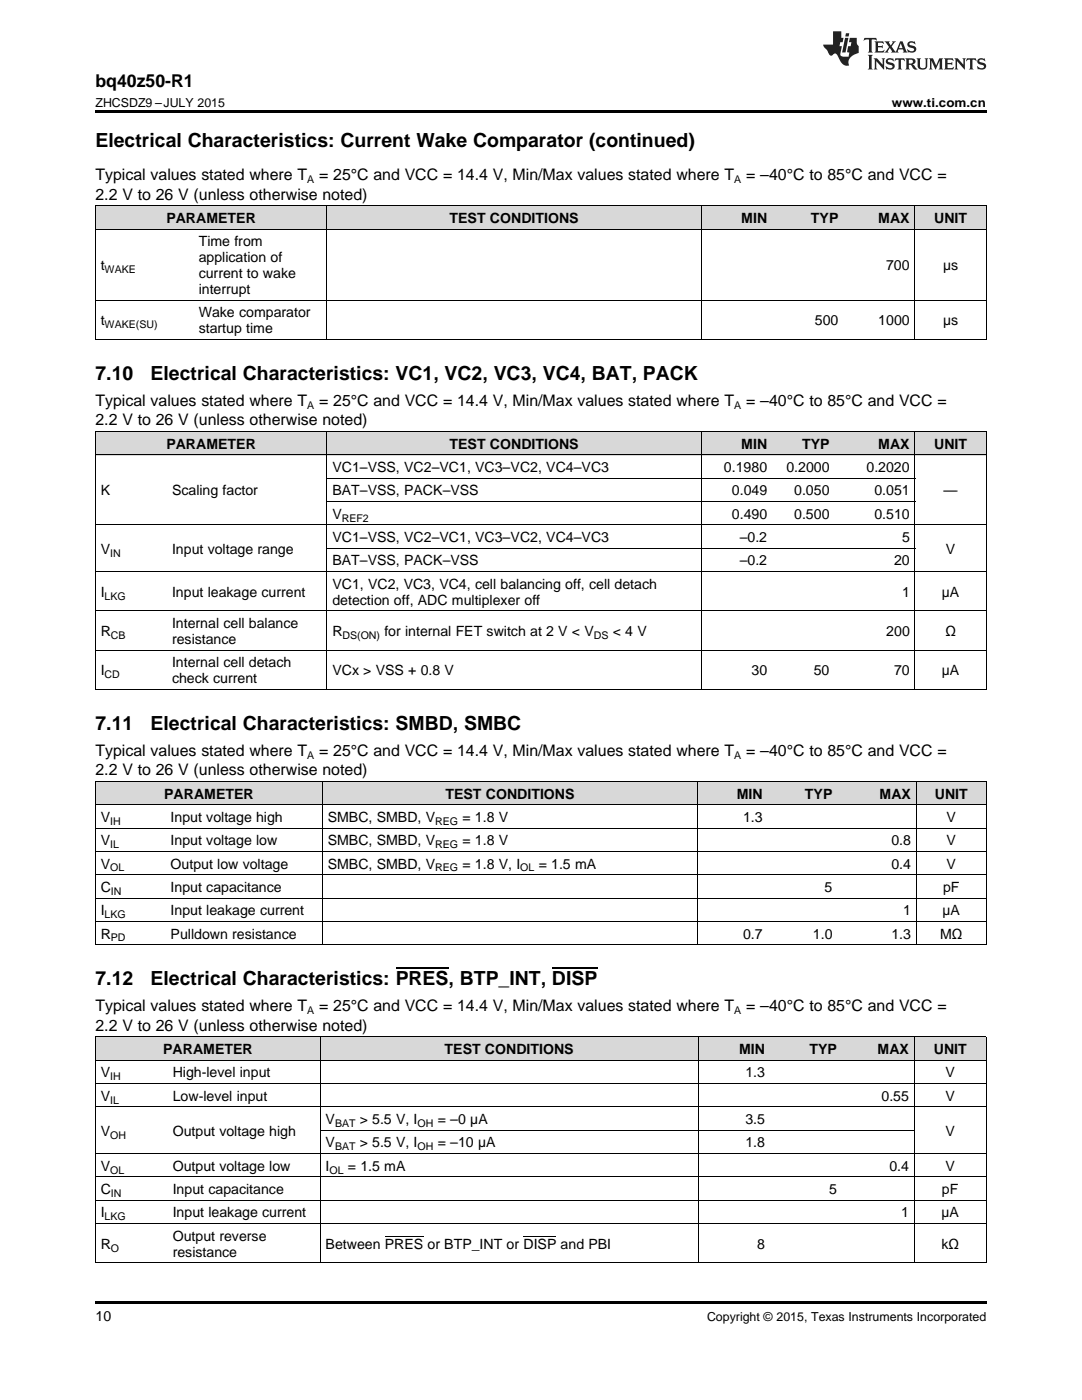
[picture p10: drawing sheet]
<svg xmlns="http://www.w3.org/2000/svg" width="216mm" height="279mm" viewBox="0 0 216 279" stroke-linecap="round" stroke-linejoin="round" font-family="sans-serif">
<defs><g id="words">
<g font-size="3.9">
<text x="19" y="29.3">Electrical Characteristics: Current Wake Comparator (continued)</text>
<text x="19" y="75.9">7.10</text>
<text x="30.1" y="75.9">Electrical Characteristics: VC1, VC2, VC3, VC4, BAT, PACK</text>
<text x="19" y="145.7">7.11</text>
<text x="30.1" y="145.7">Electrical Characteristics: SMBD, SMBC</text>
<text x="19" y="196.7">7.12</text>
<text x="30.1" y="196.7">Electrical Characteristics: PRES, BTP_INT, DISP</text>
</g>
<text font-size="3.5" x="19" y="17.3">bq40z50-R1</text>
<g font-size="3.2">
<text x="19" y="36">Typical values stated where T</text>
<text x="63.7" y="36">= 25°C and VCC = 14.4 V, Min/Max values stated where T</text>
<text x="148.9" y="36">= –40°C to 85°C and VCC =</text>
<text x="19" y="39.9">2.2 V to 26 V (unless otherwise noted)</text>
<text x="19" y="81">Typical values stated where T</text>
<text x="63.7" y="81">= 25°C and VCC = 14.4 V, Min/Max values stated where T</text>
<text x="148.9" y="81">= –40°C to 85°C and VCC =</text>
<text x="19" y="84.9">2.2 V to 26 V (unless otherwise noted)</text>
<text x="19" y="150.8">Typical values stated where T</text>
<text x="19" y="154.7">2.2 V to 26 V (unless otherwise noted)</text>
<text x="63.7" y="150.8">= 25°C and VCC = 14.4 V, Min/Max values stated where T</text>
<text x="148.9" y="150.8">= –40°C to 85°C and VCC =</text>
<text x="19" y="201.8">Typical values stated where T</text>
<text x="63.7" y="201.8">= 25°C and VCC = 14.4 V, Min/Max values stated where T</text>
<text x="148.9" y="201.8">= –40°C to 85°C and VCC =</text>
<text x="19" y="205.7">2.2 V to 26 V (unless otherwise noted)</text>
</g>
<g font-size="2.8">
<text x="33.2" y="44.5">PARAMETER</text>
<text x="89.7" y="44.5">TEST CONDITIONS</text>
<text x="147.9" y="44.5">MIN</text>
<text x="161.8" y="44.5">TYP</text>
<text x="175.3" y="44.5">MAX</text>
<text x="186.4" y="44.5">UNIT</text>
<text x="20.1" y="53.9">t</text>
<text x="39.7" y="49.2">Time from</text>
<text x="39.7" y="52.4">application of</text>
<text x="176.8" y="53.9">700</text>
<text x="188.2" y="53.9">µs</text>
<text x="39.7" y="55.5">current to wake</text>
<text x="39.7" y="58.7">interrupt</text>
<text x="20.1" y="64.9">t</text>
<text x="39.7" y="63.4">Wake comparator</text>
<text x="162.6" y="64.9">500</text>
<text x="175.3" y="64.9">1000</text>
<text x="188.2" y="64.9">µs</text>
<text x="39.7" y="66.5">startup time</text>
<text x="33.2" y="89.6">PARAMETER</text>
<text x="89.7" y="89.6">TEST CONDITIONS</text>
<text x="147.9" y="89.6">MIN</text>
<text x="160.1" y="89.6">TYP</text>
<text x="175.3" y="89.6">MAX</text>
<text x="186.4" y="89.6">UNIT</text>
<text x="66.3" y="94.2">VC1–VSS, VC2–VC1, VC3–VC2, VC4–VC3</text>
<text x="144.5" y="94.2">0.1980</text>
<text x="156.9" y="94.2">0.2000</text>
<text x="172.9" y="94.2">0.2020</text>
<text x="20.1" y="98.9">K</text>
<text x="34.3" y="98.9">Scaling factor</text>
<text x="66.3" y="98.9">BAT–VSS, PACK–VSS</text>
<text x="146" y="98.9">0.049</text>
<text x="158.5" y="98.9">0.050</text>
<text x="174.5" y="98.9">0.051</text>
<text x="188.3" y="98.9">—</text>
<text x="66.3" y="103.5">V</text>
<text x="146" y="103.5">0.490</text>
<text x="158.5" y="103.5">0.500</text>
<text x="174.5" y="103.5">0.510</text>
<text x="20.1" y="110.5">V</text>
<text x="34.3" y="110.5">Input voltage range</text>
<text x="66.3" y="108.2">VC1–VSS, VC2–VC1, VC3–VC2, VC4–VC3</text>
<text x="66.3" y="112.9">BAT–VSS, PACK–VSS</text>
<text x="147.6" y="108.2">–0.2</text>
<text x="147.6" y="112.9">–0.2</text>
<text x="178.4" y="112.9">20</text>
<text x="180" y="108.2">5</text>
<text x="188.7" y="110.5">V</text>
<text x="20.1" y="119.1">I</text>
<text x="34.3" y="119.1">Input leakage current</text>
<text x="66.3" y="117.5">VC1, VC2, VC3, VC4, cell balancing off, cell detach</text>
<text x="180" y="119.1">1</text>
<text x="187.9" y="119.1">µA</text>
<text x="34.3" y="125.3">Internal cell balance</text>
<text x="66.3" y="120.7">detection off, ADC multiplexer off</text>
<text x="20.1" y="126.9">R</text>
<text x="34.3" y="128.5">resistance</text>
<text x="66.3" y="126.9">R</text>
<text x="76.7" y="126.9">for internal FET switch at 2 V &lt; V</text>
<text x="122.3" y="126.9">&lt; 4 V</text>
<text x="176.8" y="126.9">200</text>
<text x="188.6" y="126.9">Ω</text>
<text x="20.1" y="134.8">I</text>
<text x="34.3" y="133.2">Internal cell detach</text>
<text x="34.3" y="136.3">check current</text>
<text x="66.3" y="134.8">VCx &gt; VSS + 0.8 V</text>
<text x="150" y="134.8">30</text>
<text x="162.4" y="134.8">50</text>
<text x="178.4" y="134.8">70</text>
<text x="187.9" y="134.8">µA</text>
<text x="32.8" y="159.4">PARAMETER</text>
<text x="88.9" y="159.4">TEST CONDITIONS</text>
<text x="147" y="159.4">MIN</text>
<text x="160.6" y="159.4">TYP</text>
<text x="175.5" y="159.4">MAX</text>
<text x="186.5" y="159.4">UNIT</text>
<text x="20.1" y="164">V</text>
<text x="34" y="164">Input voltage high</text>
<text x="65.4" y="164">SMBC, SMBD, V</text>
<text x="92.3" y="164">= 1.8 V</text>
<text x="148.3" y="164">1.3</text>
<text x="188.9" y="164">V</text>
<text x="20.1" y="168.7">V</text>
<text x="20.1" y="173.4">V</text>
<text x="34" y="168.7">Input voltage low</text>
<text x="34" y="173.4">Output low voltage</text>
<text x="65.4" y="168.7">SMBC, SMBD, V</text>
<text x="65.4" y="173.4">SMBC, SMBD, V</text>
<text x="92.3" y="168.7">= 1.8 V</text>
<text x="92.3" y="173.4">= 1.8 V, I</text>
<text x="107.5" y="173.4">= 1.5 mA</text>
<text x="177.9" y="168.7">0.8</text>
<text x="177.9" y="173.4">0.4</text>
<text x="188.9" y="168.7">V</text>
<text x="188.9" y="173.4">V</text>
<text x="20.1" y="178">C</text>
<text x="34" y="178">Input capacitance</text>
<text x="164.5" y="178">5</text>
<text x="188.2" y="178">pF</text>
<text x="20.1" y="182.7">I</text>
<text x="34" y="182.7">Input leakage current</text>
<text x="180.2" y="182.7">1</text>
<text x="188.1" y="182.7">µA</text>
<text x="20.1" y="187.3">R</text>
<text x="34" y="187.3">Pulldown resistance</text>
<text x="148.3" y="187.3">0.7</text>
<text x="162.2" y="187.3">1.0</text>
<text x="177.9" y="187.3">1.3</text>
<text x="187.6" y="187.3">MΩ</text>
<text x="20.1" y="215">V</text>
<text x="32.6" y="210.4">PARAMETER</text>
<text x="34.5" y="215">High-level input</text>
<text x="88.7" y="210.4">TEST CONDITIONS</text>
<text x="147.5" y="210.4">MIN</text>
<text x="148.7" y="215">1.3</text>
<text x="161.5" y="210.4">TYP</text>
<text x="175.1" y="210.4">MAX</text>
<text x="186.3" y="210.4">UNIT</text>
<text x="188.7" y="215">V</text>
<text x="20.1" y="219.7">V</text>
<text x="34.5" y="219.7">Low-level input</text>
<text x="175.9" y="219.7">0.55</text>
<text x="188.7" y="219.7">V</text>
<text x="20.1" y="226.7">V</text>
<text x="34.5" y="226.7">Output voltage high</text>
<text x="65" y="224.3">V</text>
<text x="71.8" y="224.3">&gt; 5.5 V, I</text>
<text x="87.3" y="224.3">= –0 µA</text>
<text x="148.7" y="224.3">3.5</text>
<text x="188.7" y="226.7">V</text>
<text x="20.1" y="233.6">V</text>
<text x="34.5" y="233.6">Output voltage low</text>
<text x="65" y="229">V</text>
<text x="65" y="233.6">I</text>
<text x="69.4" y="233.6">= 1.5 mA</text>
<text x="71.8" y="229">&gt; 5.5 V, I</text>
<text x="87.3" y="229">= –10 µA</text>
<text x="148.7" y="229">1.8</text>
<text x="177.5" y="233.6">0.4</text>
<text x="188.7" y="233.6">V</text>
<text x="20.1" y="238.3">C</text>
<text x="34.5" y="238.3">Input capacitance</text>
<text x="165.5" y="238.3">5</text>
<text x="188" y="238.3">pF</text>
<text x="20.1" y="243">I</text>
<text x="34.5" y="243">Input leakage current</text>
<text x="179.8" y="243">1</text>
<text x="187.9" y="243">µA</text>
<text x="20.1" y="249.2">R</text>
<text x="34.5" y="247.6">Output reverse</text>
<text x="34.5" y="250.8">resistance</text>
<text x="65" y="249.2">Between PRES or BTP_INT or DISP and PBI</text>
<text x="151.1" y="249.2">8</text>
<text x="187.9" y="249.2">kΩ</text>
<text x="19" y="263.6">10</text>
</g>
<g font-size="2.5">
<text x="19" y="21.4">ZHCSDZ9 –JULY 2015</text>
<text x="178" y="21.4">www.ti.com.cn</text>
<text x="141.1" y="263.6">Copyright © 2015, Texas Instruments Incorporated</text>
</g>
<g font-size="2.1">
<text x="61.3" y="36.6">A</text>
<text x="146.5" y="36.6">A</text>
<text x="20.9" y="54.5">WAKE</text>
<text x="20.9" y="65.5">WAKE(SU)</text>
<text x="61.3" y="81.7">A</text>
<text x="146.5" y="81.7">A</text>
<text x="68.2" y="104.1">REF2</text>
<text x="22" y="111.1">IN</text>
<text x="20.9" y="119.7">LKG</text>
<text x="22.1" y="127.5">CB</text>
<text x="68.3" y="127.5">DS(ON)</text>
<text x="118.5" y="127.5">DS</text>
<text x="20.9" y="135.3">CD</text>
<text x="61.3" y="151.5">A</text>
<text x="146.5" y="151.5">A</text>
<text x="22" y="164.6">IH</text>
<text x="86.9" y="164.6">REG</text>
<text x="22" y="169.3">IL</text>
<text x="22" y="173.9">OL</text>
<text x="86.9" y="169.3">REG</text>
<text x="86.9" y="173.9">REG</text>
<text x="103.8" y="173.9">OL</text>
<text x="22.1" y="178.6">IN</text>
<text x="20.9" y="183.2">LKG</text>
<text x="22.1" y="187.9">PD</text>
<text x="61.3" y="202.5">A</text>
<text x="146.5" y="202.5">A</text>
<text x="22" y="215.6">IH</text>
<text x="22" y="220.2">IL</text>
<text x="22" y="227.2">OH</text>
<text x="66.9" y="224.9">BAT</text>
<text x="83.3" y="224.9">OH</text>
<text x="66.9" y="229.6">BAT</text>
<text x="83.3" y="229.6">OH</text>
<text x="22" y="234.2">OL</text>
<text x="22.1" y="238.9">IN</text>
<text x="65.8" y="234.2">OL</text>
<text x="20.9" y="243.5">LKG</text>
<text x="22.1" y="249.8">O</text>
</g>
</g></defs>
<g fill="#d8d8d8">
<path d="M19 207h14.4v4.6h-14.4z"/>
<path d="M33.4 207h30.5v4.6h-30.5z"/>
<path d="M63.9 207h75.4v4.6h-75.4z"/>
<path d="M139.3 207h14.4v4.6h-14.4z"/>
<path d="M153.7 207h14.4v4.6h-14.4z"/>
<path d="M168.1 207h14.4v4.6h-14.4z"/>
<path d="M182.5 207h14.3v4.6h-14.3z"/>
<path d="M19 156h14v4.7h-14z"/>
<path d="M33 156h31.3v4.7h-31.3z"/>
<path d="M64.3 156h26.2v4.7h-26.2z"/>
<path d="M90.5 156h48.8v4.7h-48.8z"/>
<path d="M139.3 156h13.9v4.7h-13.9z"/>
<path d="M153.2 156h14v4.7h-14z"/>
<path d="M167.2 156h15.7v4.7h-15.7z"/>
<path d="M182.9 156h13.9v4.7h-13.9z"/>
<path d="M19 86.2h14.3v4.6h-14.3z"/>
<path d="M33.3 86.2h32v4.6h-32z"/>
<path d="M65.3 86.2h74.6v4.6h-74.6z"/>
<path d="M139.9 86.2h14.3v4.6h-14.3z"/>
<path d="M154.2 86.2h12.4v4.6h-12.4z"/>
<path d="M166.6 86.2h16v4.6h-16z"/>
<path d="M182.6 86.2h14.2v4.6h-14.2z"/>
<path d="M19 41.1h19.6v4.7h-19.6z"/>
<path d="M38.6 41.1h26.7v4.7h-26.7z"/>
<path d="M65.3 41.1h74.6v4.7h-74.6z"/>
<path d="M139.9 41.1h14.3v4.7h-14.3z"/>
<path d="M154.2 41.1h14.2v4.7h-14.2z"/>
<path d="M168.4 41.1h14.2v4.7h-14.2z"/>
<path d="M182.6 41.1h14.2v4.7h-14.2z"/>
</g>
<g fill="#000">
<path d="M19 22h177.8v.5h-177.8zM19 67.8h.2zM65.2 67.8h.1zM139.8 67.8h.1zM182.5 67.8h.1zM196.7 67.8h.1zM19 137.6h.2zM65.2 137.6h.1zM139.8 137.6h.1zM182.5 137.6h.1zM196.7 137.6h.1zM19 188.6h.2z"/>
<path d="M64.2 188.6h.1zM90.4 188.6h.1zM139.2 188.6h.1zM182.8 188.6h.1zM196.7 188.6h.1zM19 252l.2 .1zM63.8 252l.1 .1zM139.2 252l.1 .1zM182.4 252l.1 .1zM196.7 252l.1 .1zM19 259.7h177.8v.5h-177.8z"/>
</g>
<g fill="none" stroke="#000" stroke-width=".2">
<path d="M19 41.1h177.8v26.7M19 59.9h177.8M19 45.7h177.8M19.1 41.1v26.7M65.2 41.1v26.7M139.9 41.1v26.7M182.5 41.1v26.7M19 67.8h177.8M19 86.1h177.8v51.5M19 90.8h177.8M19.1 86.1v51.5M65.2 86.1v51.5"/>
<path d="M65.3 95.4h117.3M139.9 86.1v51.5M182.5 86.1v51.5M19 114.1h177.8M19 104.8h177.8M65.3 109.4h117.3M65.3 100.1h117.3M19 137.6h177.8M19 129.7h177.8M19 121.9h177.8M19 155.9h177.8M19.1 156v32.6"/>
<path d="M64.3 156v32.6M139.3 156v32.6M182.8 156v32.6M196.8 156v32.6M19 179.2h177.8M19 174.6h177.8M19 169.9h177.8M19 165.3h177.8M19 160.6h177.8M19 188.5h177.8M19 183.9h177.8M19 216.2h177.8"/>
<path d="M19 211.6h177.8M19 206.9h177.8M19.1 206.9v45.2M63.9 206.9v45.2M139.3 206.9v45.2M182.4 206.9v45.2M196.8 206.9v45.2M19 239.5h177.8M19 234.9h177.8M19 230.2h177.8M19 220.9h177.8M63.9 225.5h118.6"/>
<path d="M19 252h177.8M19 244.2h177.8"/>
</g>
<g fill="#231f20">
<path d="M172.5 7.6l-.1 .5 .4-.2h.6v.1v2.1l-.2 .4h.9l-.2-.4v-2.1l.1-.1h.5l.5 .2-.2-.5zM174.5 8.3l.2 .3v1.5l-.2 .4h1.8l.2-.6a1.04 1.04 0 0 1-1.3 .2v-.7h.6l.3 .2v-.6l-.3 .2h-.6v-.6l.8-.1 .4 .3-.2-.5zM176.5 8.3l.9 1.1-.9 1.1h.8l-.2-.2 .4-.7 .5 .7-.2 .2h1.5l-.2-.2 .2-.4h.9l.1 .4-.2 .2h1l-.3-.3-.7-1.9h-.5l-.9 2-.8-1 .9-1h-.8l.1 .3-.4 .5-.3-.6 .1-.2zM179.7 8.6l.4 1h-.7zM181.3 8.4a.63 .63 0 0 0-.2 .7 .63 .63 0 0 0 .6 .4l.6 .2 .1 .2a.75 .75 0 0 1-.7 .4 .75 .75 0 0 1-.6-.5l.1 .7 .1-.1a1.11 1.11 0 0 0 1.5-.6 1.13 1.13 0 0 0-1.2-.8l-.1-.4a1.04 1.04 0 0 1 1.2 .2l-.2-.5-.2 .1-.4-.2zM173.2 10.9l.2 .4v2.2l-.2 .4h1l-.3-.4v-2.2l.3-.4zM174.3 11.6l.3 .4v1.5l-.3 .4h.8l-.2-.4v-1.3l1.5 1.7v-1.9l.2-.4h-.7l.2 .4v.9l-1.1-1.3zM177 11.8a.62 .62 0 0 0-.2 .7 .62 .62 0 0 0 .6 .4l.6 .1 .1 .3a.76 .76 0 0 1-.7 .3 .76 .76 0 0 1-.7-.4l.2 .7 .1-.1a1.11 1.11 0 0 0 1.5-.6 1.13 1.13 0 0 0-1.2-.8l-.1-.4a1.04 1.04 0 0 1 1.2 .2l-.2-.6-.2 .1-.5-.1zM178.7 11.6l-.2 .6a.61 .61 0 0 1 .8-.3v1.6l-.2 .4h.9l-.2-.4v-1.6a.63 .63 0 0 1 .7 .3l-.1-.6zM180.6 11.6l.3 .4v1.5l-.3 .4h1l-.2-.2-.1-.8 .6 .2a.76 .76 0 0 0 1.2 .7l-1-1a.58 .58 0 0 0 .6-.5 .58 .58 0 0 0-.5-.6zM181.4 11.9h.1a.45 .45 0 0 1 .5 .1 .45 .45 0 0 1 .1 .5l-.8 .2zM182.9 11.6l.2 .2a2.17 2.17 0 0 0 .3 1.9 .99 .99 0 0 0 1.6-.6v-1.1l.2-.4h-.7l.2 .2a1.92 1.92 0 0 1-.2 1.8 .6 .6 0 0 1-.9-.5v-1.1l.2-.4zM185.4 11.6l.2 .4v1.5l-.2 .4h.7l-.2-.4v-1.4l.8 1.8 .8-1.8v1.4l-.2 .4h.9l-.2-.4v-1.5l.2-.4h-.8l-.6 1.5-.6-1.5zM188.4 11.6l.2 .4v1.5l-.2 .4h1.8l.1-.6a1.04 1.04 0 0 1-1.2 .1v-.6h.5l.4 .2v-.6l-.4 .2h-.5v-.7h.8l.3 .3-.1-.6zM190.5 11.6l.2 .4v1.5l-.2 .4h.7l-.2-.4v-1.3l1.5 1.7v-1.9l.2-.4h-.7l.2 .4v.9l-1.1-1.3zM192.9 11.6l-.1 .6a.61 .61 0 0 1 .7-.3l.1 1.6-.3 .4h1l-.3-.4 .1-1.6a.63 .63 0 0 1 .7 .3l-.1-.6zM195.2 11.8a.62 .62 0 0 0-.2 .7 .62 .62 0 0 0 .6 .4l.6 .1 .1 .3a.76 .76 0 0 1-.7 .3 .76 .76 0 0 1-.6-.4l.1 .7 .1-.1a1.11 1.11 0 0 0 1.6-.6 1.13 1.13 0 0 0-1.3-.8l-.1-.4a1.04 1.04 0 0 1 1.2 .2l-.1-.6-.2 .1-.5-.1z"/>
<path d="M166.2 6.3v2.6h-1.9v.4l.8 .9a.91 .91 0 0 0 1 .8 .56 .56 0 0 1 .5-.3 .56 .56 0 0 1 .5 .3l.4 .8a1.53 1.53 0 0 0 1.9 1.2 1.54 1.54 0 0 1 1-2.1l.9-.3v-1.4a1.52 1.52 0 0 1-.4-1.6h-1.3l-.2 .8h.5l-.2 .8h-.5l-.1 1v.2l.4 .1-.2 .8a1.93 1.93 0 0 1-1.6-.3l.3-1.8h-.5l.2-.8h.4l.2-.8h-.4v-1.3zM168.6 7.6l-.6 2.9h.7l.6-2.9zM168.8 6.6l-.1 .7h.6l.2-.7z"/>
</g>
<path d="M76.8 246.7h7.7M104.5 246.7h6.5" fill="none" stroke="#000" stroke-width=".2"/>
<path d="M79 193.3h10.5M110.1 193.3h9.1" fill="none" stroke="#000" stroke-width=".25"/>
<use href="#words"/>
</svg>
